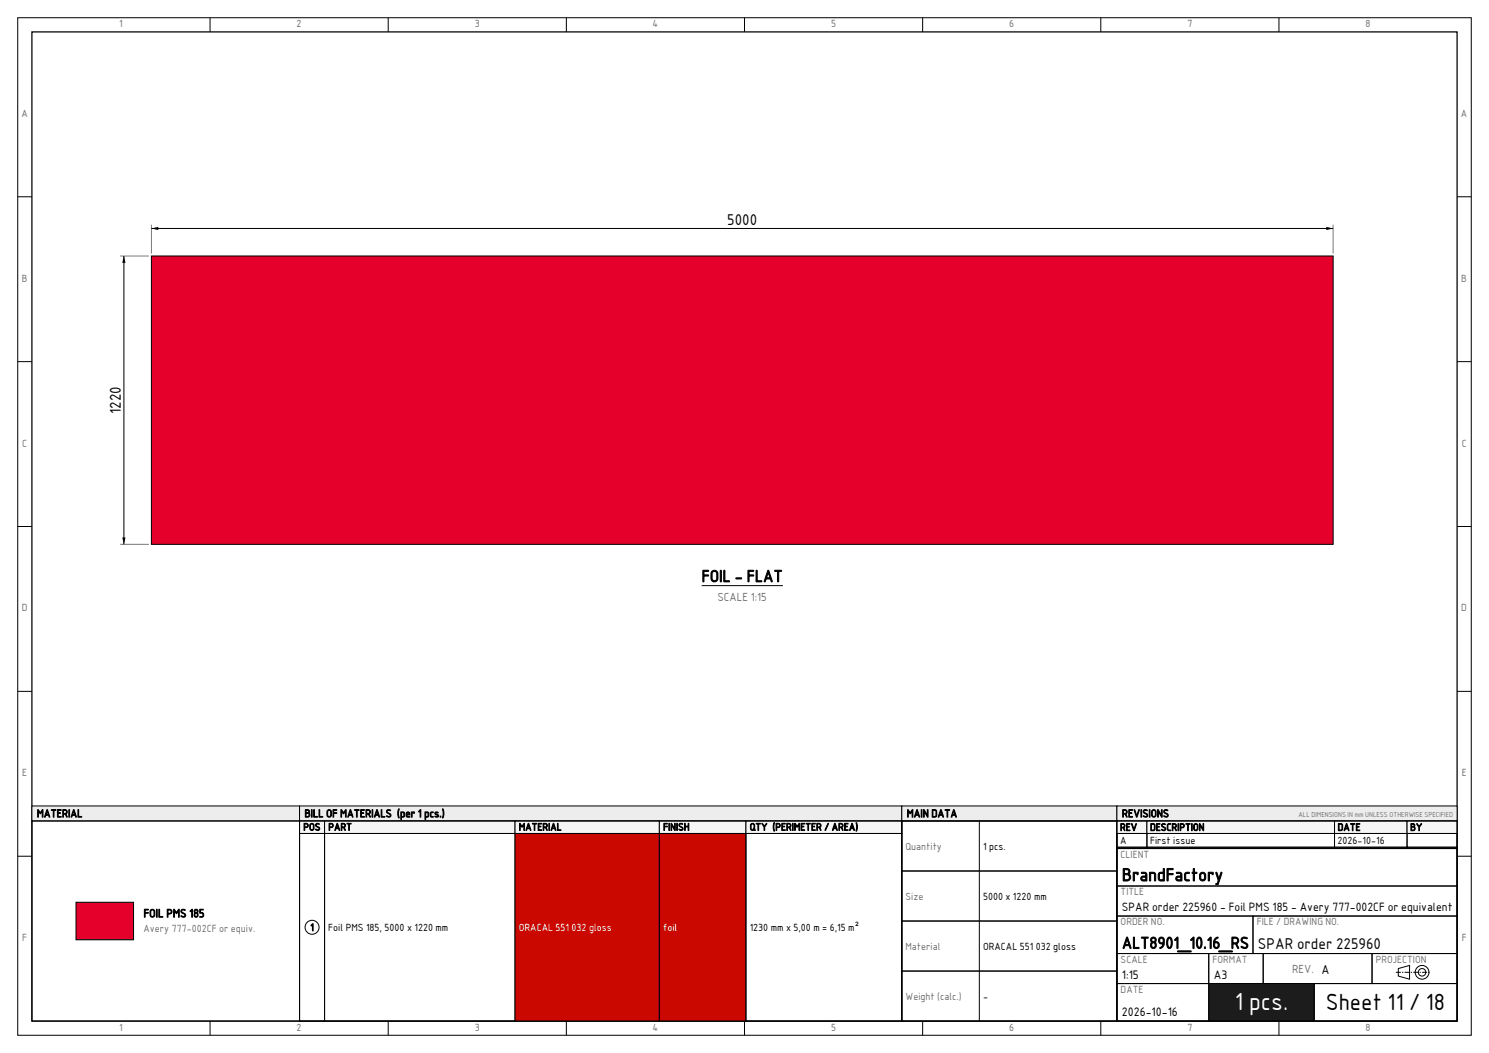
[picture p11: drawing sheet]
<svg xmlns="http://www.w3.org/2000/svg" width="420mm" height="297mm" viewBox="0 0 420 297" stroke-linecap="round" stroke-linejoin="round" font-family="sans-serif">
<defs><g id="words">
<text font-size="6.7" fill="#fff" x="348.3" y="285">1 pcs.</text>
<text font-size="6.3" x="374" y="285">Sheet 11 / 18</text>
<text font-size="4.9" x="316.5" y="248.5">BrandFactory</text>
<text font-size="4.6" x="197.9" y="164.1">FOIL - FLAT</text>
<text font-size="4.5" x="316.5" y="267.5">ALT8901_10.16_RS</text>
<g font-size="4.2">
<text x="205.1" y="63.6">5000</text>
<text x="34.1" y="116.8" transform="rotate(-90 34.1 116.8)">1220</text>
<text x="354.8" y="267.5">SPAR order 225960</text>
</g>
<g font-size="3.4">
<text x="316.5" y="276">1:15</text>
<text x="342.4" y="276">A3</text>
<text x="316.5" y="286.6">2026-10-16</text>
</g>
<text font-size="3.3" x="316.5" y="257">SPAR order 225960 - Foil PMS 185 - Avery 777-002CF or equivalent</text>
<g font-size="3.2" fill="#6e6e6e">
<text x="202.4" y="169.5">SCALE 1:15</text>
<text x="364.5" y="274.4">REV. A</text>
</g>
<text font-size="3.2" x="40.5" y="258.7">FOIL PMS 185</text>
<g font-size="3">
<text x="10.4" y="230.5">MATERIAL</text>
<text x="85.9" y="230.5">BILL OF MATERIALS (per 1 pcs.)</text>
<text x="255.8" y="230.5">MAIN DATA</text>
<text x="316.5" y="230.5">REVISIONS</text>
</g>
<g font-size="2.8" fill="#6e6e6e">
<text x="33.6" y="7.7">1</text>
<text x="83.7" y="7.7">2</text>
<text x="133.9" y="7.7">3</text>
<text x="184.1" y="7.7">4</text>
<text x="234.4" y="7.7">5</text>
<text x="284.7" y="7.7">6</text>
<text x="334.9" y="7.7">7</text>
<text x="385.2" y="7.7">8</text>
<text x="6.1" y="33">A</text>
<text x="412.1" y="33">A</text>
<text x="6.2" y="79.5">B</text>
<text x="412.2" y="79.5">B</text>
<text x="6.3" y="126">C</text>
<text x="412.3" y="126">C</text>
<text x="6.2" y="172.5">D</text>
<text x="412.2" y="172.5">D</text>
<text x="6.3" y="219">E</text>
<text x="412.3" y="219">E</text>
<text x="255.4" y="239.6">Quantity</text>
<text x="316.1" y="242">CLIENT</text>
<text x="255.4" y="253.7">Size</text>
<text x="316.1" y="252.5">TITLE</text>
<text x="40.5" y="263">Avery 777-002CF or equiv.</text>
<text x="316.1" y="261">ORDER NO.</text>
<text x="354.5" y="261">FILE / DRAWING NO.</text>
<text x="6.3" y="265.5">F</text>
<text x="255.4" y="267.9">Material</text>
<text x="412.3" y="265.5">F</text>
<text x="316.1" y="271.6">SCALE</text>
<text x="342" y="271.6">FORMAT</text>
<text x="388.1" y="271.6">PROJECTION</text>
<text x="255.4" y="282">Weight (calc.)</text>
<text x="316.1" y="280.1">DATE</text>
<text x="33.6" y="290.7">1</text>
<text x="83.7" y="290.7">2</text>
<text x="133.9" y="290.7">3</text>
<text x="184.1" y="290.7">4</text>
<text x="234.4" y="290.7">5</text>
<text x="284.7" y="290.7">6</text>
<text x="334.9" y="290.7">7</text>
<text x="385.2" y="290.7">8</text>
</g>
<g font-size="2.8">
<text x="85.6" y="234.2">POS</text>
<text x="92.6" y="234.2">PART</text>
<text x="146.3" y="234.2">MATERIAL</text>
<text x="187" y="234.2">FINISH</text>
<text x="211.5" y="234.2">QTY (PERIMETER / AREA)</text>
<text x="277.3" y="239.6">1 pcs.</text>
<text x="315.9" y="234.3">REV</text>
<text x="315.9" y="238">A</text>
<text x="324.4" y="234.3">DESCRIPTION</text>
<text x="324.4" y="238">First issue</text>
<text x="377.3" y="234.3">DATE</text>
<text x="377.3" y="238">2026-10-16</text>
<text x="397.8" y="234.3">BY</text>
<text x="277.3" y="253.7">5000 x 1220 mm</text>
<text x="87.5" y="262.6">1</text>
<text x="92.6" y="262.6">Foil PMS 185, 5000 x 1220 mm</text>
<text x="211.5" y="262.6">1230 mm x 5,00 m = 6,15 m²</text>
<text x="277.3" y="267.9">ORACAL 551 032 gloss</text>
<text x="277.3" y="282">-</text>
</g>
<g font-size="2.8" fill="#fff">
<text x="146.3" y="262.6">ORACAL 551 032 gloss</text>
<text x="187" y="262.6">foil</text>
</g>
<text font-size="1.9" fill="#6e6e6e" x="366.3" y="230.3">ALL DIMENSIONS IN mm UNLESS OTHERWISE SPECIFIED</text>
</g></defs>
<g fill="none" stroke="#000" stroke-width=".28">
<path d="M5 5h410v287h-410zM59.3 5v4M109.5 5v4M159.7 5v4M210 5v4M260.2 5v4M310.5 5v4M360.7 5v4M5 55.5h4M411 55.5h4M5 102h4M411 102h4"/>
<path d="M5 148.5h4M411 148.5h4M5 195h4M411 195h4M5 241.5h4M411 241.5h4M59.3 288v4M109.5 288v4M159.7 288v4M210 288v4M260.2 288v4M310.5 288v4"/>
<path d="M360.7 288v4"/>
</g>
<path d="M9 9h402v279h-402z" fill="none" stroke="#000" stroke-width=".35"/>
<path d="M42.7 72.2h333.3v81.3h-333.3z" fill-rule="evenodd" fill="#e4002b" stroke="#000" stroke-width=".28"/>
<path d="M33.9 72.2h8.1M42.7 63.4v8.1M376 63.4v8.1M33.9 153.5h8.1" fill="none" stroke="#7a7a7a" stroke-width=".28"/>
<path d="M34.9 72.2v81.3M42.7 64.4h333.3M197.9 165.2h22.9" fill="none" stroke="#000" stroke-width=".28"/>
<path d="M34.9 72.2l.5 1.9h-.9zM42.7 64.4l1.9-.4v.9zM374.1 64l1.9 .4-1.9 .5zM34.5 151.6h.9l-.5 1.9z" fill="#000"/>
<path d="M9 227.3h75.5v4.3h-75.5z" fill-rule="evenodd" fill="#ededed" stroke="#000" stroke-width=".28"/>
<path d="M9 231.6h75.5v56.4h-75.5z" fill="none" stroke="#000" stroke-width=".28"/>
<path d="M21.4 254.5h16.3v10.6h-16.3z" fill-rule="evenodd" fill="#e4002b" stroke="#000" stroke-width=".28"/>
<path d="M84.5 227.3h169.9v4.3h-169.9z" fill-rule="evenodd" fill="#ededed" stroke="#000" stroke-width=".28"/>
<g fill="#f6f6f6" stroke="#000" stroke-width=".28">
<path d="M84.5 231.6h7v3.5h-7z" fill-rule="evenodd"/>
<path d="M91.5 231.6h53.8v3.5h-53.8z" fill-rule="evenodd"/>
<path d="M145.3 231.6h40.7v3.5h-40.7z" fill-rule="evenodd"/>
<path d="M186 231.6h24.4v3.5h-24.4z" fill-rule="evenodd"/>
<path d="M210.4 231.6h44v3.5h-44z" fill-rule="evenodd"/>
</g>
<path d="M84.5 235.1h7v52.9h-7z" fill="none" stroke="#000" stroke-width=".28"/>
<circle cx="88" cy="261.5" r="1.98" fill="#fff" stroke="#000" stroke-width=".28"/>
<path d="M91.5 235.1h53.8v52.9h-53.8z" fill="none" stroke="#000" stroke-width=".28"/>
<g fill="#ca0800" stroke="#000" stroke-width=".28">
<path d="M145.3 235.1h40.7v52.9h-40.7z" fill-rule="evenodd"/>
<path d="M186 235.1h24.4v52.9h-24.4z" fill-rule="evenodd"/>
</g>
<path d="M84.5 231.6h169.9v56.4h-169.9zM210.4 235.1h44v52.9h-44z" fill="none" stroke="#000" stroke-width=".28"/>
<path d="M254.4 227.3h60.6v4.3h-60.6z" fill-rule="evenodd" fill="#ededed" stroke="#000" stroke-width=".28"/>
<path d="M254.4 231.6h60.6v14.1h-60.6zM254.4 231.6h60.6v56.4h-60.6zM276.2 231.6v56.4M254.4 245.7h60.6v14.1h-60.6zM254.4 259.8h60.6v14.1h-60.6zM254.4 273.9h60.6v14.1h-60.6z" fill="none" stroke="#000" stroke-width=".28"/>
<path d="M315 227.3h96v4.3h-96z" fill-rule="evenodd" fill="#ededed" stroke="#000" stroke-width=".28"/>
<g fill="#f6f6f6" stroke="#000" stroke-width=".28">
<path d="M315 231.6h8.5v3.5h-8.5z" fill-rule="evenodd"/>
<path d="M323.5 231.6h52.9v3.5h-52.9z" fill-rule="evenodd"/>
<path d="M376.4 231.6h20.5v3.5h-20.5z" fill-rule="evenodd"/>
<path d="M396.9 231.6h14.1v3.5h-14.1z" fill-rule="evenodd"/>
</g>
<g fill="none" stroke="#000" stroke-width=".28">
<path d="M315 235.1h8.5v3.9h-8.5zM315 239h8.5v.3h-8.5zM315 231.6h96v7.7h-96zM315 239.3h96v10.6h-96zM323.5 235.1h52.9v3.9h-52.9zM323.5 239h52.9v.3h-52.9zM376.4 235.1h20.5v3.9h-20.5zM376.4 239h20.5v.3h-20.5zM396.9 235.1h14.1v3.9h-14.1zM396.9 239h14.1v.3h-14.1zM315 249.9h96v8.5h-96zM315 258.4h38.4v10.6h-38.4z"/>
<path d="M353.4 258.4h57.6v10.6h-57.6zM315 269h26v8.4h-26zM315 277.4h26v10.6h-26zM341 269h15.3v8.4h-15.3zM356.3 269h30.7v8.4h-30.7zM387 269h24v8.4h-24zM394.4 273.2l3.2-.9v3.9l-3.2-.9z"/>
<circle cx="401.1" cy="274.2" r="1.94"/>
<circle cx="401.1" cy="274.2" r="1.06"/>
</g>
<path d="M393.7 274.2h9.9" fill="none" stroke="#000" stroke-width=".28" stroke-dasharray="1.4 .4 .4 .4" stroke-linecap="butt"/>
<path d="M341 277.4h29.7v10.6h-29.7z" fill-rule="evenodd" fill="#1b1c1b" stroke="#000" stroke-width=".28"/>
<path d="M370.7 277.4h40.3v10.6h-40.3z" fill="none" stroke="#000" stroke-width=".28"/>
<path d="M315 239.3h96v48.7h-96z" fill="none" stroke="#000" stroke-width=".35"/>
<use href="#words"/>
</svg>
